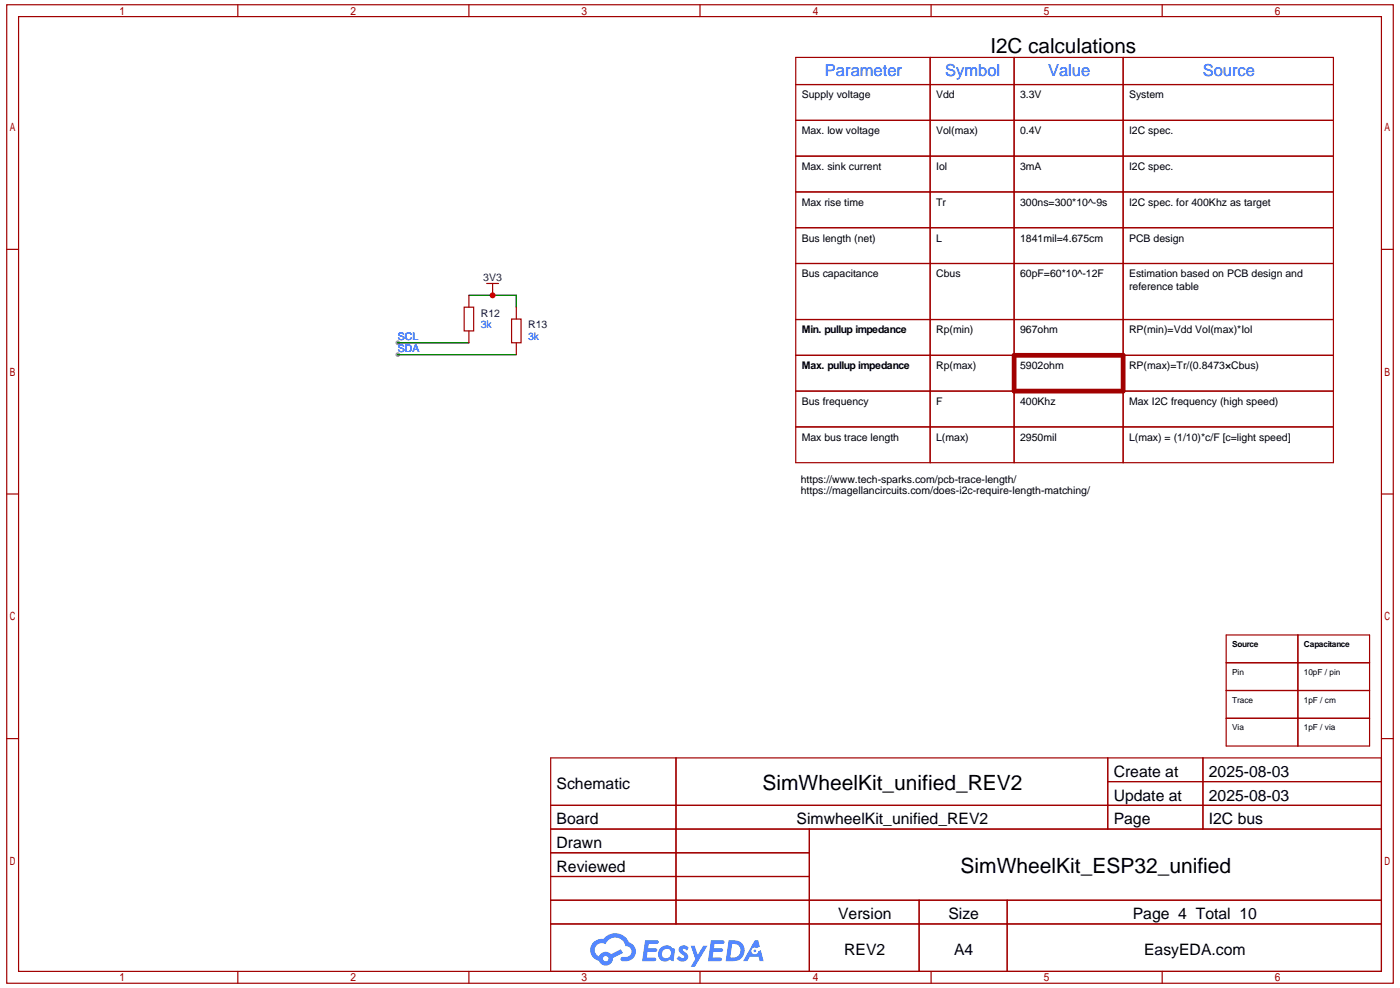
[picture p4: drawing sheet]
<svg xmlns="http://www.w3.org/2000/svg" width="297mm" height="210mm" viewBox="0 0 297 210" stroke-linecap="round" stroke-linejoin="round" font-family="sans-serif">
<defs><g id="words">
<g font-size="4.5">
<text x="161.8" y="167.6">SimWheelKit_unified_REV2</text>
<text x="203.9" y="185.2">SimWheelKit_ESP32_unified</text>
</g>
<text font-size="4.4" x="210.2" y="11.3">I2C calculations</text>
<g font-size="3.5" fill="#00f">
<text x="175.1" y="16.1">Parameter</text>
<text x="200.6" y="16.1">Symbol</text>
<text x="222.5" y="16.1">Value</text>
<text x="255.3" y="16.1">Source</text>
</g>
<g font-size="3.3">
<text x="118.2" y="167.3">Schematic</text>
<text x="236.4" y="164.8">Create at</text>
<text x="256.6" y="164.8">2025-08-03</text>
<text x="236.4" y="169.8">Update at</text>
<text x="256.6" y="169.8">2025-08-03</text>
<text x="118.2" y="174.8">Board</text>
<text x="118.2" y="179.8">Drawn</text>
<text x="169.1" y="174.8">SimwheelKit_unified_REV2</text>
<text x="236.4" y="174.8">Page</text>
<text x="256.6" y="174.8">I2C bus</text>
<text x="118.2" y="184.9">Reviewed</text>
<text x="177.9" y="194.9">Version</text>
<text x="201.3" y="194.9">Size</text>
<text x="240.5" y="194.9">Page 4 Total 10</text>
<text x="179.2" y="202.5">REV2</text>
<text x="202.5" y="202.5">A4</text>
<text x="242.9" y="202.5">EasyEDA.com</text>
</g>
<g font-size="2.2">
<text x="170.2" y="20.9">Supply voltage</text>
<text x="198.7" y="20.9">Vdd</text>
<text x="216.5" y="20.9">3.3V</text>
<text x="239.7" y="20.9">System</text>
<text x="170.2" y="28.5">Max. low voltage</text>
<text x="198.7" y="28.5">Vol(max)</text>
<text x="216.5" y="28.5">0.4V</text>
<text x="239.7" y="28.5">I2C spec.</text>
<text x="170.2" y="36.1">Max. sink current</text>
<text x="198.7" y="36.1">Iol</text>
<text x="216.5" y="36.1">3mA</text>
<text x="239.7" y="36.1">I2C spec.</text>
<text x="170.2" y="43.7">Max rise time</text>
<text x="198.7" y="43.7">Tr</text>
<text x="216.5" y="43.7">300ns=300*10^-9s</text>
<text x="239.7" y="43.7">I2C spec. for 400Khz as target</text>
<text x="170.2" y="51.2">Bus length (net)</text>
<text x="198.7" y="51.2">L</text>
<text x="216.5" y="51.2">1841mil=4.675cm</text>
<text x="239.7" y="51.2">PCB design</text>
<text x="170.2" y="58.8">Bus capacitance</text>
<text x="198.7" y="58.8">Cbus</text>
<text x="216.5" y="58.8">60pF=60*10^-12F</text>
<text x="239.7" y="58.8">Estimation based on PCB design and</text>
<text x="239.7" y="61.5">reference table</text>
<text x="170.2" y="70.7">Min. pullup impedance</text>
<text x="198.7" y="70.7">Rp(min)</text>
<text x="216.5" y="70.7">967ohm</text>
<text x="239.7" y="70.7">RP(min)=Vdd Vol(max)*Iol</text>
<text x="170.2" y="78.3">Max. pullup impedance</text>
<text x="198.7" y="78.3">Rp(max)</text>
<text x="216.5" y="78.3">5902ohm</text>
<text x="239.7" y="78.3">RP(max)=Tr/(0.8473×Cbus)</text>
<text x="170.2" y="85.9">Bus frequency</text>
<text x="198.7" y="85.9">F</text>
<text x="216.5" y="85.9">400Khz</text>
<text x="239.7" y="85.9">Max I2C frequency (high speed)</text>
<text x="170.2" y="93.5">Max bus trace length</text>
<text x="198.7" y="93.5">L(max)</text>
<text x="216.5" y="93.5">2950mil</text>
<text x="239.7" y="93.5">L(max) = (1/10)*c/F [c=light speed]</text>
<text x="170" y="104.9">https://magellancircuits.com/does-i2c-require-length-matching/</text>
<text x="170" y="102.4">https://www.tech-sparks.com/pcb-trace-length/</text>
</g>
<g font-size="2.2" fill="#000080">
<text x="102.6" y="59.6">3V3</text>
<text x="102.1" y="67.1">R12</text>
<text x="112.1" y="69.6">R13</text>
</g>
<g font-size="2.2" fill="#00f">
<text x="102.1" y="69.6">3k</text>
<text x="84.4" y="74.7">SDA</text>
<text x="84.4" y="72.2">SCL</text>
<text x="112.1" y="72.2">3k</text>
</g>
<g font-size="1.8">
<text x="261.5" y="137.3">Source</text>
<text x="276.8" y="137.3">Capacitance</text>
<text x="261.5" y="143.2">Pin</text>
<text x="276.8" y="143.2">10pF / pin</text>
<text x="261.5" y="149">Trace</text>
<text x="276.8" y="149">1pF / cm</text>
<text x="261.5" y="154.9">Via</text>
<text x="276.8" y="154.9">1pF / via</text>
</g>
</g></defs>
<g fill="#999">
<circle cx="84.4" cy="75.2" r=".5"/>
<circle cx="84.4" cy="72.7" r=".5"/>
</g>
<g fill="none" stroke="#a10000" stroke-width=".25">
<path d="M1.4 1h294.4v207.5h-294.4zM3.9 3.5h289.3v202.5h-289.3zM50.5 1v2.5M99.5 1v2.5M148.6 1v2.5M197.6 1v2.5M246.7 1v2.5M1.4 52.9h2.5M293.2 52.9h2.6M1.4 104.8h2.5M293.2 104.8h2.6M1.4 156.7h2.5"/>
<path d="M293.2 156.7h2.6M116.9 160.7h176.3v45.3h-176.3zM116.9 170.8h176.3M116.9 175.8h176.3M143.5 160.7v35.3M171.8 175.8v30.2M235.1 160.7v15.1M235.1 165.8h58.1M255.4 160.7v15.1M116.9 180.9h54.9M116.9 190.9h176.3M116.9 185.9h54.9"/>
<path d="M116.9 196h176.3M195.1 190.9v15.1M213.8 190.9v15.1M50.5 206v2.5M99.5 206v2.5M148.6 206v2.5M197.6 206v2.5M246.7 206v2.5"/>
</g>
<g fill="#5487ff">
<path d="M144.4 200.8a1.29 1.29 0 0 1 1.8 .2l-.4 .7a.54 .54 0 0 0-.9-.3l.1 .2a1.27 1.27 0 0 1 .8 2 1.52 1.52 0 0 1-2.2-.3l.5-.6 .8 .5a.31 .31 0 0 0 .4-.3 .31 .31 0 0 0-.3-.3 1.11 1.11 0 0 1-.6-1.8z"/>
<path d="M146.6 200.6h.8l.7 1.9 1.2-1.9h.9l-2.7 4.5h-.9l1-1.7z"/>
<path d="M136.9 199.4h1.7a1.29 1.29 0 0 1 1.2 .2 .39 .39 0 0 1-.4 .6h-1.7l-.1 .9h1.6a.39 .39 0 0 1 .3 .5 .39 .39 0 0 1-.4 .3h-1.6l-.2 1.2h1.3a.45 .45 0 0 1 .5 .1 .45 .45 0 0 1 .2 .5l-.4 .2h-2.6z"/>
<path d="M150.9 199.4h1.6a1.31 1.31 0 0 1 1.3 .2 .39 .39 0 0 1-.4 .6h-1.7l-.2 .9h1.7a.39 .39 0 0 1 .3 .5 .39 .39 0 0 1-.4 .3h-1.7l-.1 1.2h1.3a.45 .45 0 0 1 .5 .1 .45 .45 0 0 1 .1 .5l-.3 .2h-2.6z"/>
<path d="M160.2 199.4h.7l.4 1.4-.6 .3a.75 .75 0 0 0-1.1 .3 .75 .75 0 0 0 .4 1 .75 .75 0 0 0 1-.6l.5-.3 .6 2.4h-.8l-.3-1h-1.8l-.5 1h-1z"/>
<path d="M154.7 199.4l-.7 4.5h1.5a2.25 2.25 0 0 0 2.6-2.3 2.25 2.25 0 0 0-2.7-2.2zM155.4 200.2a1.49 1.49 0 0 1 1.8 1.5 1.49 1.49 0 0 1-1.9 1.4h-.3z"/>
<path d="M140.1 201.2a1.57 1.57 0 0 0-.1 2.2 1.57 1.57 0 0 0 2.2 .1l.8 .4 .3-2.5-.2-.3h-.4a1.58 1.58 0 0 0-2.6 .1zM140.8 201.6a.97 .97 0 0 1 1.6 .4 .97 .97 0 0 1-1 1.2 .93 .93 0 0 1-.9-.6 .93 .93 0 0 1 .3-1z"/>
<path d="M126 199.8a2.34 2.34 0 0 0 1.1 4 1.53 1.53 0 0 0 1.8 1 1.53 1.53 0 0 0 1.2-1.6l2.1-1.1-.4-.8-2.1 1.1a1.56 1.56 0 0 0-2.6 .4 1.48 1.48 0 0 1-.7-2 1.48 1.48 0 0 1 2.2-.5 2.21 2.21 0 0 1 2.2-1.4 2.21 2.21 0 0 1 2 1.8 1.15 1.15 0 0 1 1.2 1 1.15 1.15 0 0 1-1 1.3h-.7a.46 .46 0 0 0-.6 .3 .46 .46 0 0 0 .4 .6 2.15 2.15 0 0 0 2.5-1 2.15 2.15 0 0 0-.3-2.6l-.8-.4a3.2 3.2 0 0 0-5.4-.8l-1.1 .1zM128 203.3a.6 .6 0 0 1 1.2 0 .6 .6 0 0 1-1.2 0z"/>
<circle cx="160.2" cy="201.7" r=".28"/>
</g>
<path d="M84.4 75.2h25.2M84.4 72.7h15.1M99.5 62.6h10.1v2.6" fill="none" stroke="#008700" stroke-width=".25"/>
<g fill="none" stroke="#a10000" stroke-width=".25">
<path d="M168.9 12.2h114.1v85.9h-114.1zM168.9 17.9h114.1M197.4 12.2v85.9M215.3 12.2v85.9M238.4 12.2v85.9M168.9 25.5h114.1M168.9 33.1h114.1M168.9 40.7h114.1M168.9 48.3h114.1M168.9 55.9h114.1M98.5 65.2h2v5h-2zM99.5 62.6v2.6"/>
<path d="M99.5 70.2v2.5M103.3 60.1h2.5M104.6 60.1v2.5M108.6 67.7h2v5h-2zM109.6 65.2v2.5M109.6 72.7v2.5M168.9 67.8h114.1M168.9 75.4h114.1M168.9 83h114.1M168.9 90.5h114.1M260.3 134.7h30.4v23.5h-30.4zM275.5 134.7v23.5"/>
<path d="M260.3 140.6h30.4M260.3 146.5h30.4M260.3 152.3h30.4"/>
</g>
<path d="M215.3 75.4h23.1v7.6h-23.1z" fill="none" stroke="#a10000" stroke-width="1"/>
<circle cx="104.6" cy="62.6" r=".63" fill="#c00"/>
<use href="#words"/>
</svg>
